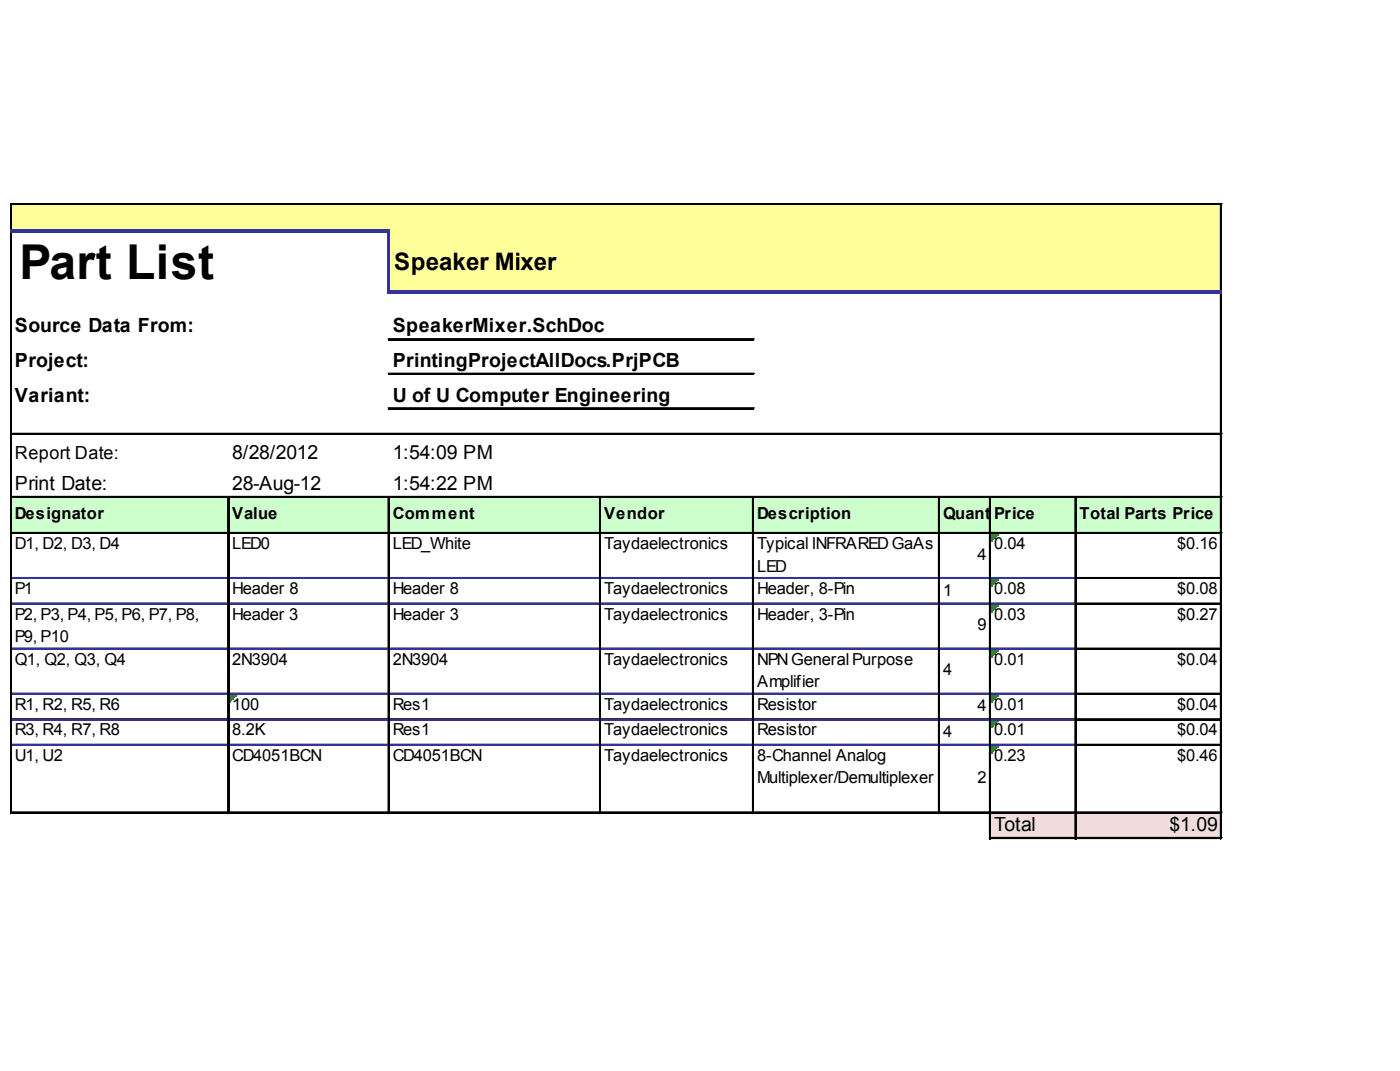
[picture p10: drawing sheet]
<svg xmlns="http://www.w3.org/2000/svg" width="271mm" height="207mm" viewBox="0 0 271 207" stroke-linecap="round" stroke-linejoin="round" font-family="sans-serif">
<defs><g id="words">
<text font-size="9.3" x="3.7" y="53.9">Part List</text>
<text font-size="4.6" x="76.3" y="52.3">Speaker Mixer</text>
<g font-size="3.8">
<text x="2.9" y="64.3">Source Data From:</text>
<text x="76" y="64.3">SpeakerMixer.SchDoc</text>
<text x="2.9" y="71">Project:</text>
<text x="76" y="71">PrintingProjectAllDocs.PrjPCB</text>
<text x="2.9" y="77.6">Variant:</text>
<text x="76" y="77.6">U of U Computer Engineering</text>
<text x="45" y="88.7">8/28/2012</text>
<text x="76" y="88.7">1:54:09 PM</text>
<text x="2.9" y="94.8">Print Date:</text>
<text x="45" y="94.8">28-Aug-12</text>
<text x="76" y="94.8">1:54:22 PM</text>
<text x="192.4" y="160.7">Total</text>
<text x="226.3" y="160.7">$1.09</text>
</g>
<text font-size="3.5" x="2.9" y="88.7">Report Date:</text>
<g font-size="3.2">
<text x="2.9" y="100.4">Designator</text>
<text x="45" y="100.4">Value</text>
<text x="76" y="100.4">Comment</text>
<text x="116.9" y="100.4">Vendor</text>
<text x="146.5" y="100.4">Description</text>
<text x="182.5" y="100.4">Quant</text>
<text x="191.8" y="100.4">itPyrice</text>
<text x="208.9" y="100.4">Total Parts Price</text>
<text x="2.9" y="106.2">D1, D2, D3, D4</text>
<text x="45" y="106.2">LED0</text>
<text x="76" y="106.2">LED_White</text>
<text x="116.9" y="106.2">Taydaelectronics</text>
<text x="146.5" y="106.2">Typical INFRAREDGaAs</text>
<text x="192.4" y="106.2">0.04</text>
<text x="227.8" y="106.2">$0.16</text>
<text x="146.5" y="110.5">LED</text>
<text x="189.2" y="108.2">4</text>
<text x="2.9" y="114.9">P1</text>
<text x="2.9" y="119.8">P2, P3, P4, P5, P6, P7, P8,</text>
<text x="45" y="114.9">Header 8</text>
<text x="45" y="119.8">Header 3</text>
<text x="76" y="114.9">Header 8</text>
<text x="76" y="119.8">Header 3</text>
<text x="116.9" y="114.9">Taydaelectronics</text>
<text x="116.9" y="119.8">Taydaelectronics</text>
<text x="146.5" y="114.9">Header, 8-Pin</text>
<text x="146.5" y="119.8">Header, 3-Pin</text>
<text x="182.5" y="115.2">1</text>
<text x="192.4" y="114.9">0.08</text>
<text x="192.4" y="119.8">0.03</text>
<text x="227.8" y="114.9">$0.08</text>
<text x="227.8" y="119.8">$0.27</text>
<text x="2.9" y="124.2">P9, P10</text>
<text x="189.2" y="121.9">9</text>
<text x="2.9" y="128.5">Q1, Q2, Q3, Q4</text>
<text x="45" y="128.5">2N3904</text>
<text x="76" y="128.5">2N3904</text>
<text x="116.9" y="128.5">Taydaelectronics</text>
<text x="146.5" y="128.5">NPNGeneral Purpose</text>
<text x="182.5" y="130.6">4</text>
<text x="192.4" y="128.5">0.01</text>
<text x="227.8" y="128.5">$0.04</text>
<text x="2.9" y="137.3">R1, R2, R5, R6</text>
<text x="45" y="137.3">100</text>
<text x="76" y="137.3">Res1</text>
<text x="116.9" y="137.3">Taydaelectronics</text>
<text x="146.5" y="132.9">Amplifier</text>
<text x="146.5" y="137.3">Resistor</text>
<text x="189.2" y="137.5">4</text>
<text x="192.4" y="137.3">0.01</text>
<text x="227.8" y="137.3">$0.04</text>
<text x="2.9" y="142.2">R3, R4, R7, R8</text>
<text x="45" y="142.2">8.2K</text>
<text x="76" y="142.2">Res1</text>
<text x="116.9" y="142.2">Taydaelectronics</text>
<text x="146.5" y="142.2">Resistor</text>
<text x="182.5" y="142.5">4</text>
<text x="192.4" y="142.2">0.01</text>
<text x="227.8" y="142.2">$0.04</text>
<text x="2.9" y="147.1">U1, U2</text>
<text x="45" y="147.1">CD4051BCN</text>
<text x="76" y="147.1">CD4051BCN</text>
<text x="116.9" y="147.1">Taydaelectronics</text>
<text x="146.5" y="147.1">8-Channel Analog</text>
<text x="192.4" y="147.1">0.23</text>
<text x="227.8" y="147.1">$0.46</text>
<text x="146.5" y="151.5">Multiplexer/Demultiplexer</text>
<text x="189.2" y="151.5">2</text>
</g>
</g></defs>
<g fill="#ff9">
<path d="M2.2 39.6h234.3v5.3h-234.3z"/>
<path d="M75.1 44.6h161.4v12.2h-161.4z"/>
</g>
<path d="M2.2 96h234.3v7.3h-234.3z" fill="#cfc"/>
<path d="M191.8 103.3h1.5" fill="none" stroke="#008000" stroke-width=".29"/>
<path d="M191.8 103.3h1.5v.3h-1.5z" fill="#008000"/>
<path d="M191.8 103.6h1.2" fill="none" stroke="#008000" stroke-width=".29"/>
<path d="M191.8 103.6h1.2v.3h-1.2z" fill="#008000"/>
<path d="M191.8 103.9h.9" fill="none" stroke="#008000" stroke-width=".29"/>
<path d="M191.8 103.9h.9v.2h-.9z" fill="#008000"/>
<path d="M191.8 104.1h.6" fill="none" stroke="#008000" stroke-width=".29"/>
<path d="M191.8 104.1h.6v.3h-.6z" fill="#008000"/>
<path d="M191.8 104.4h.3" fill="none" stroke="#008000" stroke-width=".29"/>
<path d="M191.8 104.4h.3v.3h-.3z" fill="#008000"/>
<path d="M191.8 112h1.5" fill="none" stroke="#008000" stroke-width=".29"/>
<path d="M191.8 112h1.5v.3h-1.5z" fill="#008000"/>
<path d="M191.8 112.3h1.2" fill="none" stroke="#008000" stroke-width=".29"/>
<path d="M191.8 112.3h1.2v.3h-1.2z" fill="#008000"/>
<path d="M191.8 112.6h.9" fill="none" stroke="#008000" stroke-width=".29"/>
<path d="M191.8 112.6h.9v.3h-.9z" fill="#008000"/>
<path d="M191.8 112.9h.6" fill="none" stroke="#008000" stroke-width=".29"/>
<path d="M191.8 112.9h.6v.3h-.6z" fill="#008000"/>
<path d="M191.8 113.2h.3" fill="none" stroke="#008000" stroke-width=".29"/>
<path d="M191.8 113.2h.3v.2h-.3z" fill="#008000"/>
<path d="M191.8 116.9h1.5" fill="none" stroke="#008000" stroke-width=".29"/>
<path d="M191.8 116.9h1.5v.3h-1.5z" fill="#008000"/>
<path d="M191.8 117.2h1.2" fill="none" stroke="#008000" stroke-width=".29"/>
<path d="M191.8 117.2h1.2v.3h-1.2z" fill="#008000"/>
<path d="M191.8 117.5h.9" fill="none" stroke="#008000" stroke-width=".29"/>
<path d="M191.8 117.5h.9v.3h-.9z" fill="#008000"/>
<path d="M191.8 117.8h.6" fill="none" stroke="#008000" stroke-width=".29"/>
<path d="M191.8 117.8h.6v.3h-.6z" fill="#008000"/>
<path d="M191.8 118.1h.3" fill="none" stroke="#008000" stroke-width=".29"/>
<path d="M191.8 118.1h.3v.3h-.3z" fill="#008000"/>
<path d="M191.8 125.6h1.5" fill="none" stroke="#008000" stroke-width=".29"/>
<path d="M191.8 125.6h1.5v.3h-1.5z" fill="#008000"/>
<path d="M191.8 125.9h1.2" fill="none" stroke="#008000" stroke-width=".29"/>
<path d="M191.8 125.9h1.2v.3h-1.2z" fill="#008000"/>
<path d="M191.8 126.2h.9" fill="none" stroke="#008000" stroke-width=".29"/>
<path d="M191.8 126.2h.9v.3h-.9z" fill="#008000"/>
<path d="M191.8 126.5h.6" fill="none" stroke="#008000" stroke-width=".29"/>
<path d="M191.8 126.5h.6v.3h-.6z" fill="#008000"/>
<path d="M191.8 126.8h.3" fill="none" stroke="#008000" stroke-width=".29"/>
<path d="M191.8 126.8h.3v.3h-.3z" fill="#008000"/>
<path d="M44.4 134.4h1.4" fill="none" stroke="#008000" stroke-width=".29"/>
<path d="M44.4 134.4h1.4v.3h-1.4z" fill="#008000"/>
<path d="M44.4 134.7h1.1" fill="none" stroke="#008000" stroke-width=".29"/>
<path d="M44.4 134.7h1.1v.2h-1.1z" fill="#008000"/>
<path d="M44.4 134.9h.8" fill="none" stroke="#008000" stroke-width=".29"/>
<path d="M44.4 134.9h.8v.3h-.8z" fill="#008000"/>
<path d="M44.4 135.2h.6" fill="none" stroke="#008000" stroke-width=".29"/>
<path d="M44.4 135.2h.6v.3h-.6z" fill="#008000"/>
<path d="M44.4 135.5h.3" fill="none" stroke="#008000" stroke-width=".29"/>
<path d="M44.4 135.5h.3v.3h-.3z" fill="#008000"/>
<path d="M191.8 134.4h1.5" fill="none" stroke="#008000" stroke-width=".29"/>
<path d="M191.8 134.4h1.5v.3h-1.5z" fill="#008000"/>
<path d="M191.8 134.7h1.2" fill="none" stroke="#008000" stroke-width=".29"/>
<path d="M191.8 134.7h1.2v.2h-1.2z" fill="#008000"/>
<path d="M191.8 134.9h.9" fill="none" stroke="#008000" stroke-width=".29"/>
<path d="M191.8 134.9h.9v.3h-.9z" fill="#008000"/>
<path d="M191.8 135.2h.6" fill="none" stroke="#008000" stroke-width=".29"/>
<path d="M191.8 135.2h.6v.3h-.6z" fill="#008000"/>
<path d="M191.8 135.5h.3" fill="none" stroke="#008000" stroke-width=".29"/>
<path d="M191.8 135.5h.3v.3h-.3z" fill="#008000"/>
<path d="M191.8 139.3h1.5" fill="none" stroke="#008000" stroke-width=".29"/>
<path d="M191.8 139.3h1.5v.3h-1.5z" fill="#008000"/>
<path d="M191.8 139.6h1.2" fill="none" stroke="#008000" stroke-width=".29"/>
<path d="M191.8 139.6h1.2v.3h-1.2z" fill="#008000"/>
<path d="M191.8 139.9h.9" fill="none" stroke="#008000" stroke-width=".29"/>
<path d="M191.8 139.9h.9v.3h-.9z" fill="#008000"/>
<path d="M191.8 140.2h.6" fill="none" stroke="#008000" stroke-width=".29"/>
<path d="M191.8 140.2h.6v.3h-.6z" fill="#008000"/>
<path d="M191.8 140.5h.3" fill="none" stroke="#008000" stroke-width=".29"/>
<path d="M191.8 140.5h.3v.3h-.3z" fill="#008000"/>
<path d="M191.8 144.2h1.5" fill="none" stroke="#008000" stroke-width=".29"/>
<path d="M191.8 144.2h1.5v.3h-1.5z" fill="#008000"/>
<path d="M191.8 144.5h1.2" fill="none" stroke="#008000" stroke-width=".29"/>
<path d="M191.8 144.5h1.2v.3h-1.2z" fill="#008000"/>
<path d="M191.8 144.8h.9" fill="none" stroke="#008000" stroke-width=".29"/>
<path d="M191.8 144.8h.9v.3h-.9z" fill="#008000"/>
<path d="M191.8 145.1h.6" fill="none" stroke="#008000" stroke-width=".29"/>
<path d="M191.8 145.1h.6v.3h-.6z" fill="#008000"/>
<path d="M191.8 145.4h.3" fill="none" stroke="#008000" stroke-width=".29"/>
<path d="M191.8 145.4h.3v.3h-.3z" fill="#008000"/>
<path d="M191.5 157h45v5.2h-45z" fill="#f2dcdb"/>
<path d="M2 39.4v4.9M2.1 39.4v4.9M236.2 39.7v16.5M236.4 39.7v16.5" fill="none" stroke="#000" stroke-width=".29"/>
<path d="M74.8 44.9h.6v11.9h-.6z" fill="#339"/>
<g fill="none" stroke="#000" stroke-width=".29">
<path d="M2.3 39.4h234.2M2.3 39.5h234.2M2 44.9v112.4M2.1 44.9v112.4M236.2 56.8v105.4M236.4 56.8v105.4M44.1 96.3v61M44.2 96.3v61M75.1 96.3v61M75.3 96.3v61M116.1 96.3v61M116.2 96.3v61"/>
<path d="M145.7 96.3v61M145.8 96.3v61M181.6 96.3v61M181.8 96.3v61M191.5 96.3v65.9M191.7 96.3v65.9M208.1 96.3v65.9M208.2 96.3v65.9M2.3 111.7h41.8M2.3 116.6h41.8M44.4 111.7h30.7M44.4 116.6h30.7"/>
<path d="M75.4 111.7h40.7M75.4 116.6h40.7M116.3 111.7h29.4M116.3 116.6h29.4M146 111.7h35.6M146 116.6h35.6M181.9 111.7h9.6M181.9 116.6h9.6M191.8 111.7h16.3M191.8 116.6h16.3M2.3 125.4h41.8M2.3 134.1h41.8"/>
<path d="M2.3 139h41.8M44.4 125.4h30.7M44.4 134.1h30.7M44.4 139h30.7M75.4 125.4h40.7M75.4 134.1h40.7M75.4 139h40.7M116.3 125.4h29.4M116.3 134.1h29.4M116.3 139h29.4M146 125.4h35.6M146 134.1h35.6"/>
<path d="M146 139h35.6M181.9 125.4h9.6M181.9 134.1h9.6M181.9 139h9.6M191.8 125.4h16.3M191.8 134.1h16.3M191.8 139h16.3M2.3 143.9h41.8M2.3 157h189.2M2.3 157.2h189.2M44.4 143.9h30.7M75.4 143.9h40.7"/>
<path d="M116.3 143.9h29.4M146 143.9h35.6M181.9 143.9h9.6M191.8 143.9h16.3"/>
</g>
<g fill="none" stroke="#339" stroke-width=".29">
<path d="M2.3 111.8h41.8M2.3 116.8h41.8M44.4 111.8h30.7M44.4 116.8h30.7M75.4 111.8h40.7M75.4 116.8h40.7M116.3 111.8h29.4M116.3 116.8h29.4M146 111.8h35.6M146 116.8h35.6M181.9 111.8h9.6M181.9 116.8h9.6"/>
<path d="M191.8 111.8h16.3M191.8 116.8h16.3M2.3 125.5h41.8M2.3 134.2h41.8M2.3 139.2h41.8M44.4 125.5h30.7M44.4 134.2h30.7M44.4 139.2h30.7M75.4 125.5h40.7M75.4 134.2h40.7M75.4 139.2h40.7M116.3 125.5h29.4"/>
<path d="M116.3 134.2h29.4M116.3 139.2h29.4M146 125.5h35.6M146 134.2h35.6M146 139.2h35.6M181.9 125.5h9.6M181.9 134.2h9.6M181.9 139.2h9.6M191.8 125.5h16.3M191.8 134.2h16.3M191.8 139.2h16.3M2.3 144.1h41.8"/>
<path d="M44.4 144.1h30.7M75.4 144.1h40.7M116.3 144.1h29.4M146 144.1h35.6M181.9 144.1h9.6M191.8 144.1h16.3"/>
</g>
<g fill="#339">
<path d="M2 44.3h73.4v.6h-73.4z"/>
<path d="M75.4 56.2h161.1v.6h-161.1z"/>
</g>
<g fill="none" stroke="#000" stroke-width=".29">
<path d="M75.1 65.5h70.9M75.1 65.7h70.9M75.1 72.2h70.9M75.1 72.3h70.9M75.1 78.9h70.9M75.1 79h70.9M2.3 83.8h234.2M2.3 84h234.2M2.3 96h234.2M2.3 96.2h234.2M2.3 103h234.2M2.3 103.1h234.2"/>
<path d="M208.3 111.7h27.9M208.3 111.8h27.9M208.3 116.6h27.9M208.3 116.8h27.9M208.3 125.4h27.9M208.3 125.5h27.9M208.3 134.1h27.9M208.3 134.2h27.9M208.3 139h27.9M208.3 139.2h27.9M191.8 157h44.7M191.8 157.2h44.7"/>
<path d="M208.3 143.9h27.9M208.3 144.1h27.9M191.8 162h44.7M191.8 162.1h44.7"/>
</g>
<use href="#words"/>
</svg>
